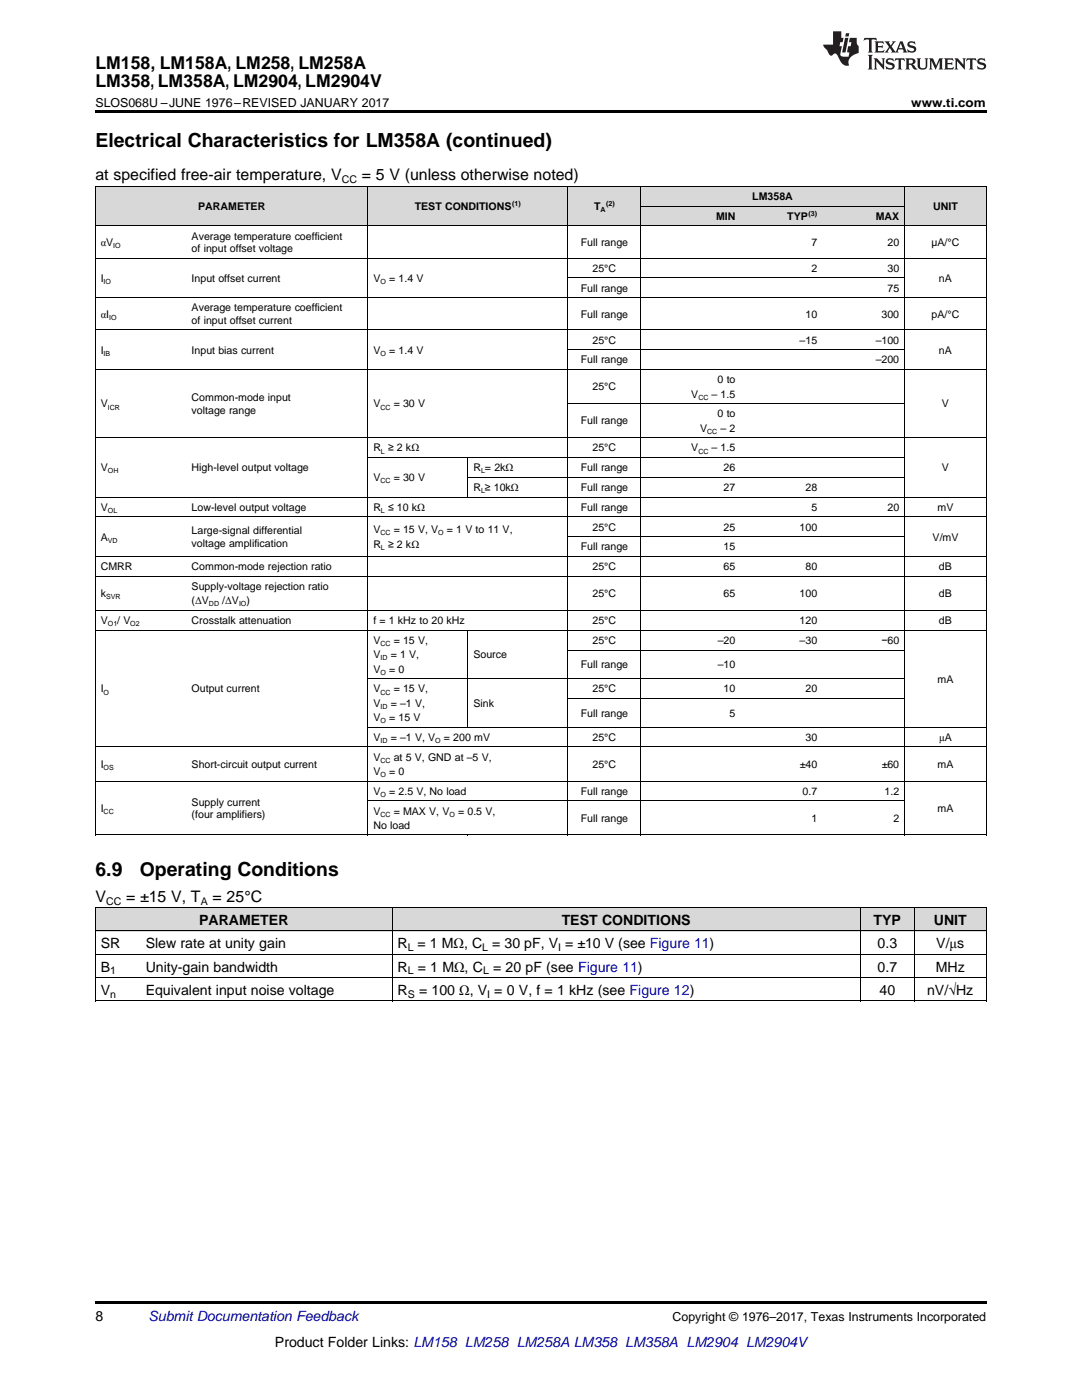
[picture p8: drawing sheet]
<svg xmlns="http://www.w3.org/2000/svg" width="216mm" height="279mm" viewBox="0 0 216 279" stroke-linecap="round" stroke-linejoin="round" font-family="sans-serif">
<defs><g id="words">
<g font-size="3.9">
<text x="19" y="29.3">Electrical Characteristics for LM358A (continued)</text>
<text x="19" y="174.8">6.9</text>
<text x="27.9" y="174.8">Operating Conditions</text>
</g>
<g font-size="3.5">
<text x="19" y="13.8">LM158, LM158A, LM258, LM258A</text>
<text x="19" y="17.3">LM358, LM358A, LM2904, LM2904V</text>
</g>
<g font-size="3.2">
<text x="19" y="36">at specified free-air temperature, V</text>
<text x="72.2" y="36">= 5 V (unless otherwise noted)</text>
<text x="19" y="179.9">V</text>
<text x="25.2" y="179.9">= ±15 V, T</text>
<text x="42.4" y="179.9">= 25°C</text>
</g>
<g font-size="2.8">
<text x="39.7" y="184.6">PARAMETER</text>
<text x="112.1" y="184.6">TEST CONDITIONS</text>
<text x="174.3" y="184.6">TYP</text>
<text x="186.3" y="184.6">UNIT</text>
<text x="20.1" y="189.2">SR</text>
<text x="29.1" y="189.2">Slew rate at unity gain</text>
<text x="79.3" y="189.2">R = 1 MΩ, C</text>
<text x="98.2" y="189.2">= 30 pF, V = ±10 V (see Figure 11)</text>
<text x="175.1" y="189.2">0.3</text>
<text x="186.8" y="189.2">V/μs</text>
<text x="20.1" y="193.9">B</text>
<text x="29.1" y="193.9">Unity-gain bandwidth</text>
<text x="79.3" y="193.9">R</text>
<text x="83.4" y="193.9">= 1 MΩ, C</text>
<text x="98.4" y="193.9">= 20 pF (see Figure 11)</text>
<text x="175.1" y="193.9">0.7</text>
<text x="186.7" y="193.9">MHz</text>
<text x="20.1" y="198.5">V</text>
<text x="29.1" y="198.5">Equivalent input noise voltage</text>
<text x="79.3" y="198.5">R</text>
<text x="83.6" y="198.5">= 100 Ω, V = 0 V, f = 1 kHz (see Figure 12)</text>
<text x="175.5" y="198.5">40</text>
<text x="185" y="198.5">nV/√Hz</text>
<text x="19" y="263.6">8</text>
<text x="54.9" y="268.9">Product Folder Links: LM158 LM258 LM258A LM358 LM358A LM2904 LM2904V</text>
</g>
<text font-size="2.8" fill="#0000c8" x="29.6" y="263.6">Submit Documentation Feedback</text>
<g font-size="2.5">
<text x="19" y="21.4">SLOS068U –JUNE 1976–REVISED JANUARY 2017</text>
<text x="181.8" y="21.4">www.ti.com</text>
<text x="134.2" y="263.6">Copyright © 1976–2017, Texas Instruments Incorporated</text>
</g>
<g font-size="2.1">
<text x="39.5" y="41.9">PARAMETER</text>
<text x="68.2" y="36.6">CC</text>
<text x="82.8" y="41.9">TEST CONDITIONS</text>
<text x="118.5" y="41.9">T</text>
<text x="150.1" y="39.9">LM358A</text>
<text x="186.2" y="41.9">UNIT</text>
<text x="38.2" y="47.8">Average temperature coefficient</text>
<text x="142.9" y="43.9">MIN</text>
<text x="157.1" y="43.9">TYP</text>
<text x="174.7" y="43.9">MAX</text>
<text x="20.1" y="49.1">αV</text>
<text x="38.2" y="50.3">of input offset voltage</text>
<text x="115.9" y="49.1">Full range</text>
<text x="161.9" y="49.1">7</text>
<text x="177.1" y="49.1">20</text>
<text x="185.9" y="49.1">µA/°C</text>
<text x="20.1" y="56.2">I</text>
<text x="38.2" y="56.2">Input offset current</text>
<text x="74.5" y="56.2">V</text>
<text x="77.6" y="56.2">= 1.4 V</text>
<text x="115.9" y="58.2">Full range</text>
<text x="118.3" y="54.3">25°C</text>
<text x="161.9" y="54.3">2</text>
<text x="177.1" y="54.3">30</text>
<text x="177.1" y="58.2">75</text>
<text x="187.4" y="56.2">nA</text>
<text x="20.1" y="63.4">αI</text>
<text x="38.2" y="62.2">Average temperature coefficient</text>
<text x="38.2" y="64.6">of input offset current</text>
<text x="115.9" y="63.4">Full range</text>
<text x="160.8" y="63.4">10</text>
<text x="175.9" y="63.4">300</text>
<text x="185.9" y="63.4">pA/°C</text>
<text x="20.1" y="70.6">I</text>
<text x="38.2" y="70.6">Input bias current</text>
<text x="74.5" y="70.6">V</text>
<text x="77.6" y="70.6">= 1.4 V</text>
<text x="118.3" y="68.6">25°C</text>
<text x="159.6" y="68.6">–15</text>
<text x="174.7" y="68.6">–100</text>
<text x="187.4" y="70.6">nA</text>
<text x="115.9" y="72.5">Full range</text>
<text x="118.3" y="77.9">25°C</text>
<text x="143.2" y="76.5">0 to</text>
<text x="174.7" y="72.5">–200</text>
<text x="20.1" y="81.3">V</text>
<text x="38.2" y="80.1">Common-mode input</text>
<text x="38.2" y="82.5">voltage range</text>
<text x="74.5" y="81.3">V</text>
<text x="78.6" y="81.3">= 30 V</text>
<text x="137.9" y="79.3">V</text>
<text x="142" y="79.3">– 1.5</text>
<text x="143.2" y="83.3">0 to</text>
<text x="188" y="81.3">V</text>
<text x="115.9" y="84.7">Full range</text>
<text x="139.7" y="86.1">V</text>
<text x="143.8" y="86.1">– 2</text>
<text x="20.1" y="94.1">V</text>
<text x="38.2" y="94.1">High-level output voltage</text>
<text x="74.5" y="90.1">R ≥ 2 kΩ</text>
<text x="94.5" y="94.1">R = 2kΩ</text>
<text x="115.9" y="94.1">Full range</text>
<text x="118.3" y="90.1">25°C</text>
<text x="137.9" y="90.1">V</text>
<text x="142" y="90.1">– 1.5</text>
<text x="144.4" y="94.1">26</text>
<text x="188" y="94.1">V</text>
<text x="20.1" y="102">V</text>
<text x="38.2" y="102">Low-level output voltage</text>
<text x="74.5" y="96">V</text>
<text x="74.5" y="102">R ≤ 10 kΩ</text>
<text x="78.6" y="96">= 30 V</text>
<text x="94.5" y="98">R ≥ 10kΩ</text>
<text x="115.9" y="98">Full range</text>
<text x="115.9" y="102">Full range</text>
<text x="144.4" y="98">27</text>
<text x="160.8" y="98">28</text>
<text x="161.9" y="102">5</text>
<text x="177.1" y="102">20</text>
<text x="187.1" y="102">mV</text>
<text x="20.1" y="107.9">A</text>
<text x="38.2" y="106.6">Large-signal differential</text>
<text x="74.5" y="106.4">V</text>
<text x="78.6" y="106.4">= 15 V, V</text>
<text x="89.2" y="106.4">= 1 V to 11 V,</text>
<text x="118.3" y="105.9">25°C</text>
<text x="144.4" y="105.9">25</text>
<text x="159.6" y="105.9">100</text>
<text x="186.1" y="107.9">V/mV</text>
<text x="20.1" y="113.8">CMRR</text>
<text x="38.2" y="109.1">voltage amplification</text>
<text x="38.2" y="113.8">Common-mode rejection ratio</text>
<text x="74.5" y="109.3">R ≥ 2 kΩ</text>
<text x="115.9" y="109.9">Full range</text>
<text x="118.3" y="113.8">25°C</text>
<text x="144.4" y="109.9">15</text>
<text x="144.4" y="113.8">65</text>
<text x="160.8" y="113.8">80</text>
<text x="187.4" y="113.8">dB</text>
<text x="20.1" y="119.2">k</text>
<text x="38.2" y="117.8">Supply-voltage rejection ratio</text>
<text x="118.3" y="119.2">25°C</text>
<text x="144.4" y="119.2">65</text>
<text x="159.6" y="119.2">100</text>
<text x="187.4" y="119.2">dB</text>
<text x="20.1" y="124.6">V</text>
<text x="23.4" y="124.6">/ V</text>
<text x="38.2" y="120.6">(ΔV</text>
<text x="38.2" y="124.6">Crosstalk attenuation</text>
<text x="44.3" y="120.6">/ΔV</text>
<text x="49.2" y="120.6">)</text>
<text x="74.5" y="124.6">f = 1 kHz to 20 kHz</text>
<text x="118.3" y="124.6">25°C</text>
<text x="159.6" y="124.6">120</text>
<text x="187.4" y="124.6">dB</text>
<text x="74.5" y="128.5">V</text>
<text x="74.5" y="131.4">V</text>
<text x="78" y="131.4">= 1 V,</text>
<text x="78.6" y="128.5">= 15 V,</text>
<text x="94.5" y="131.4">Source</text>
<text x="118.3" y="128.5">25°C</text>
<text x="143.2" y="128.5">–20</text>
<text x="159.6" y="128.5">–30</text>
<text x="175.9" y="128.5">−60</text>
<text x="74.5" y="134.2">V</text>
<text x="77.6" y="134.2">= 0</text>
<text x="115.9" y="133.3">Full range</text>
<text x="143.2" y="133.3">–10</text>
<text x="187.1" y="136.2">mA</text>
<text x="20.1" y="138.2">I</text>
<text x="38.2" y="138.2">Output current</text>
<text x="74.5" y="138.2">V</text>
<text x="74.5" y="141">V</text>
<text x="74.5" y="143.9">V</text>
<text x="77.6" y="143.9">= 15 V</text>
<text x="78" y="141">= –1 V,</text>
<text x="78.6" y="138.2">= 15 V,</text>
<text x="94.5" y="141">Sink</text>
<text x="115.9" y="143">Full range</text>
<text x="118.3" y="138.2">25°C</text>
<text x="144.4" y="138.2">10</text>
<text x="145.6" y="143">5</text>
<text x="160.8" y="138.2">20</text>
<text x="74.5" y="147.8">V</text>
<text x="78" y="147.8">= –1 V, V</text>
<text x="88.6" y="147.8">= 200 mV</text>
<text x="118.3" y="147.8">25°C</text>
<text x="160.8" y="147.8">30</text>
<text x="187.4" y="147.8">μA</text>
<text x="20.1" y="153.2">I</text>
<text x="38.2" y="153.2">Short-circuit output current</text>
<text x="74.5" y="151.8">V</text>
<text x="74.5" y="154.7">V</text>
<text x="77.6" y="154.7">= 0</text>
<text x="78.6" y="151.8">at 5 V, GND at –5 V,</text>
<text x="118.3" y="153.2">25°C</text>
<text x="159.6" y="153.2">±40</text>
<text x="175.9" y="153.2">±60</text>
<text x="187.1" y="153.2">mA</text>
<text x="20.1" y="162">I</text>
<text x="38.2" y="160.8">Supply current</text>
<text x="74.5" y="158.6">V</text>
<text x="77.6" y="158.6">= 2.5 V, No load</text>
<text x="115.9" y="158.6">Full range</text>
<text x="160.2" y="158.6">0.7</text>
<text x="176.5" y="158.6">1.2</text>
<text x="187.1" y="162">mA</text>
<text x="38.2" y="163.2">(four amplifiers)</text>
<text x="74.5" y="162.6">V</text>
<text x="74.5" y="165.4">No load</text>
<text x="78.6" y="162.6">= MAX V, V</text>
<text x="91.4" y="162.6">= 0.5 V,</text>
<text x="115.9" y="164">Full range</text>
<text x="161.9" y="164">1</text>
<text x="178.3" y="164">2</text>
<text x="21.2" y="180.6">CC</text>
<text x="40" y="180.6">A</text>
<text x="81.4" y="189.8">L</text>
<text x="96.2" y="189.8">L</text>
<text x="111.4" y="189.8">I</text>
<text x="22" y="194.5">1</text>
<text x="81.4" y="194.5">L</text>
<text x="96.4" y="194.5">L</text>
<text x="22" y="199.1">n</text>
<text x="81.4" y="199.1">S</text>
<text x="97.2" y="199.1">I</text>
</g>
<g font-size="1.4">
<text x="102.2" y="41.1">(1)</text>
<text x="121" y="41.1">(2)</text>
<text x="119.8" y="42.3">A</text>
<text x="161.3" y="43">(3)</text>
<text x="22.6" y="49.5">IO</text>
<text x="20.7" y="56.7">IO</text>
<text x="75.9" y="56.7">O</text>
<text x="21.8" y="63.8">IO</text>
<text x="20.7" y="71">IB</text>
<text x="75.9" y="71">O</text>
<text x="21.5" y="81.7">ICR</text>
<text x="75.9" y="81.7">CC</text>
<text x="139.3" y="79.8">CC</text>
<text x="141.1" y="86.6">CC</text>
<text x="21.5" y="94.5">OH</text>
<text x="76" y="90.5">L</text>
<text x="96" y="94.5">L</text>
<text x="139.3" y="90.5">CC</text>
<text x="75.9" y="96.4">CC</text>
<text x="96" y="98.4">L</text>
<text x="21.5" y="102.4">OL</text>
<text x="75.9" y="106.9">CC</text>
<text x="76" y="102.4">L</text>
<text x="87.5" y="106.9">O</text>
<text x="21.5" y="108.3">VD</text>
<text x="76" y="109.7">L</text>
<text x="21.2" y="119.6">SVR</text>
<text x="21.5" y="125">O1</text>
<text x="26" y="125">O2</text>
<text x="41.7" y="121">DD</text>
<text x="47.7" y="121">IO</text>
<text x="75.9" y="128.9">CC</text>
<text x="75.9" y="131.8">ID</text>
<text x="75.9" y="134.7">O</text>
<text x="20.7" y="138.6">O</text>
<text x="75.9" y="138.6">CC</text>
<text x="75.9" y="141.5">ID</text>
<text x="75.9" y="144.3">O</text>
<text x="75.9" y="148.3">ID</text>
<text x="86.9" y="148.3">O</text>
<text x="20.7" y="153.6">OS</text>
<text x="75.9" y="152.2">CC</text>
<text x="75.9" y="155.1">O</text>
<text x="75.9" y="159">O</text>
<text x="20.7" y="162.4">CC</text>
<text x="75.9" y="163">CC</text>
<text x="89.7" y="163">O</text>
</g>
</g></defs>
<g fill="#d8d8d8">
<path d="M19 181.2h9v4.6h-9z"/>
<path d="M28 181.2h50.3v4.6h-50.3z"/>
<path d="M78.3 181.2h93.4v4.6h-93.4z"/>
<path d="M171.7 181.2h10.8v4.6h-10.8z"/>
<path d="M182.5 181.2h14.3v4.6h-14.3z"/>
<path d="M19 37.3h18.2v7.9h-18.2z"/>
<path d="M37.2 37.3h36.2v7.9h-36.2z"/>
<path d="M73.4 37.3h20v7.9h-20z"/>
<path d="M93.4 37.3h20v7.9h-20z"/>
<path d="M113.4 37.3h14.5v7.9h-14.5z"/>
<path d="M180.5 37.3h16.3v7.9h-16.3z"/>
<path d="M127.9 41.2h19.9v4h-19.9z"/>
<path d="M147.8 41.2h16.4v4h-16.4z"/>
<path d="M164.2 41.2h16.3v4h-16.3z"/>
<path d="M127.9 37.3h19.9v3.9h-19.9z"/>
<path d="M147.8 37.3h16.4v3.9h-16.4z"/>
<path d="M164.2 37.3h16.3v3.9h-16.3z"/>
</g>
<g fill="#000">
<path d="M19 22h177.8v.5h-177.8zM19 166.7h.2zM73.3 166.7h.1zM93.3 166.7h.1zM113.3 166.7h.1zM127.8 166.7h.1zM180.4 166.7h.1zM196.7 166.7h.1zM19 199.8h.2zM78.2 199.8h.1zM171.6 199.8h.1zM182.4 199.8h.1z"/>
<path d="M196.7 199.8h.1zM19 259.7h177.8v.5h-177.8z"/>
</g>
<g fill="none" stroke="#000" stroke-width=".2">
<path d="M19 37.2h177.8M19.1 37.2v129.5M73.4 37.2v129.5M113.3 37.2v129.5M127.8 37.2v129.5M180.5 37.2v129.5M196.8 37.2v129.5M19 59.4h177.8M19 51.5h177.8M19 45.1h177.8M113.4 55.5h67.1M127.9 41.2h52.6"/>
<path d="M19 73.7h177.8M19 65.8h177.8M113.4 69.8h67.1M19 99.2h177.8M19 87.4h177.8M73.4 91.3h107.1M93.4 91.3v8M93.4 95.3h87.1M113.4 80.6h67.1M19 115h177.8M19 111.1h177.8M19 103.2h177.8"/>
<path d="M113.4 107.1h67.1M19 125.8h177.8M19 121.8h177.8M73.4 135.4h107.1M93.4 125.8v19.4M113.4 139.4h67.1M113.4 129.7h67.1M19 155.9h177.8M19 149.1h177.8M73.4 159.8h107.1M73.4 145.1h123.4M19 166.6h177.8"/>
<path d="M19 199.8h177.8M19 195.1h177.8M19 190.4h177.8M19 185.8h177.8M19 181.1h177.8M19.1 181.2v18.6M78.2 181.2v18.6M171.6 181.2v18.6M182.4 181.2v18.6M196.8 181.2v18.6"/>
</g>
<g fill="#231f20">
<path d="M172.5 7.6l-.1 .5 .4-.2h.6v.1v2.1l-.2 .4h.9l-.2-.4v-2.1l.1-.1h.5l.5 .2-.2-.5zM174.5 8.3l.2 .3v1.5l-.2 .4h1.8l.2-.6a1.04 1.04 0 0 1-1.3 .2v-.7h.6l.3 .2v-.6l-.3 .2h-.6v-.6l.8-.1 .4 .3-.2-.5zM176.5 8.3l.9 1.1-.9 1.1h.8l-.2-.2 .4-.7 .5 .7-.2 .2h1.5l-.2-.2 .2-.4h.9l.1 .4-.2 .2h1l-.3-.3-.7-1.9h-.5l-.9 2-.8-1 .9-1h-.8l.1 .3-.4 .5-.3-.6 .1-.2zM179.7 8.6l.4 1h-.7zM181.3 8.4a.63 .63 0 0 0-.2 .7 .63 .63 0 0 0 .6 .4l.6 .2 .1 .2a.75 .75 0 0 1-.7 .4 .75 .75 0 0 1-.6-.5l.1 .7 .1-.1a1.11 1.11 0 0 0 1.5-.6 1.13 1.13 0 0 0-1.2-.8l-.1-.4a1.04 1.04 0 0 1 1.2 .2l-.2-.5-.2 .1-.4-.2zM173.2 10.9l.2 .4v2.2l-.2 .4h1l-.3-.4v-2.2l.3-.4zM174.3 11.6l.3 .4v1.5l-.3 .4h.8l-.2-.4v-1.3l1.5 1.7v-1.9l.2-.4h-.7l.2 .4v.9l-1.1-1.3zM177 11.8a.62 .62 0 0 0-.2 .7 .62 .62 0 0 0 .6 .4l.6 .1 .1 .3a.76 .76 0 0 1-.7 .3 .76 .76 0 0 1-.7-.4l.2 .7 .1-.1a1.11 1.11 0 0 0 1.5-.6 1.13 1.13 0 0 0-1.2-.8l-.1-.4a1.04 1.04 0 0 1 1.2 .2l-.2-.6-.2 .1-.5-.1zM178.7 11.6l-.2 .6a.61 .61 0 0 1 .8-.3v1.6l-.2 .4h.9l-.2-.4v-1.6a.63 .63 0 0 1 .7 .3l-.1-.6zM180.6 11.6l.3 .4v1.5l-.3 .4h1l-.2-.2-.1-.8 .6 .2a.76 .76 0 0 0 1.2 .7l-1-1a.58 .58 0 0 0 .6-.5 .58 .58 0 0 0-.5-.6zM181.4 11.9h.1a.45 .45 0 0 1 .5 .1 .45 .45 0 0 1 .1 .5l-.8 .2zM182.9 11.6l.2 .2a2.17 2.17 0 0 0 .3 1.9 .99 .99 0 0 0 1.6-.6v-1.1l.2-.4h-.7l.2 .2a1.92 1.92 0 0 1-.2 1.8 .6 .6 0 0 1-.9-.5v-1.1l.2-.4zM185.4 11.6l.2 .4v1.5l-.2 .4h.7l-.2-.4v-1.4l.8 1.8 .8-1.8v1.4l-.2 .4h.9l-.2-.4v-1.5l.2-.4h-.8l-.6 1.5-.6-1.5zM188.4 11.6l.2 .4v1.5l-.2 .4h1.8l.1-.6a1.04 1.04 0 0 1-1.2 .1v-.6h.5l.4 .2v-.6l-.4 .2h-.5v-.7h.8l.3 .3-.1-.6zM190.5 11.6l.2 .4v1.5l-.2 .4h.7l-.2-.4v-1.3l1.5 1.7v-1.9l.2-.4h-.7l.2 .4v.9l-1.1-1.3zM192.9 11.6l-.1 .6a.61 .61 0 0 1 .7-.3l.1 1.6-.3 .4h1l-.3-.4 .1-1.6a.63 .63 0 0 1 .7 .3l-.1-.6zM195.2 11.8a.62 .62 0 0 0-.2 .7 .62 .62 0 0 0 .6 .4l.6 .1 .1 .3a.76 .76 0 0 1-.7 .3 .76 .76 0 0 1-.6-.4l.1 .7 .1-.1a1.11 1.11 0 0 0 1.6-.6 1.13 1.13 0 0 0-1.3-.8l-.1-.4a1.04 1.04 0 0 1 1.2 .2l-.1-.6-.2 .1-.5-.1z"/>
<path d="M166.2 6.3v2.6h-1.9v.4l.8 .9a.91 .91 0 0 0 1 .8 .56 .56 0 0 1 .5-.3 .56 .56 0 0 1 .5 .3l.4 .8a1.53 1.53 0 0 0 1.9 1.2 1.54 1.54 0 0 1 1-2.1l.9-.3v-1.4a1.52 1.52 0 0 1-.4-1.6h-1.3l-.2 .8h.5l-.2 .8h-.5l-.1 1v.2l.4 .1-.2 .8a1.93 1.93 0 0 1-1.6-.3l.3-1.8h-.5l.2-.8h.4l.2-.8h-.4v-1.3zM168.6 7.6l-.6 2.9h.7l.6-2.9zM168.8 6.6l-.1 .7h.6l.2-.7z"/>
</g>
<use href="#words"/>
</svg>
